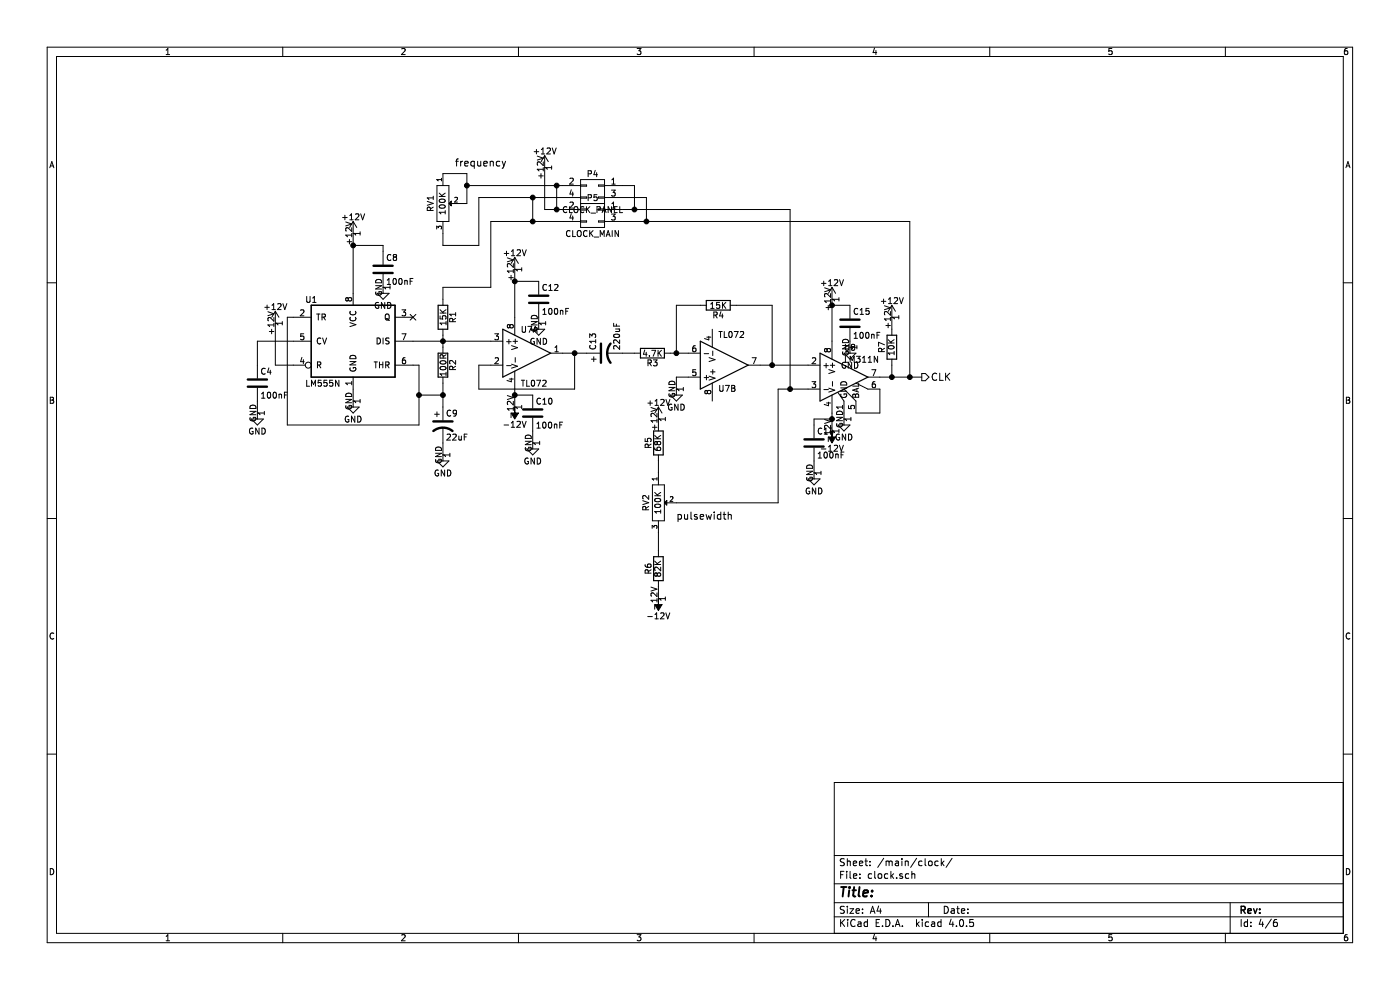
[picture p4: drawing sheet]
<svg xmlns="http://www.w3.org/2000/svg" width="297mm" height="210mm" viewBox="0 0 297 210" stroke-linecap="round" stroke-linejoin="round" font-family="sans-serif">
<g fill="none" stroke="#000" stroke-width=".21">
<path d="M10 10h276.9v190h-276.9zM12 12h273v186h-273zM35.2 11.6h.8M35.2 10.6l.4-.3v1.3M60 10v2M85.2 10.4l.5-.1 .3 .3-.8 1h.8M110 10v2M135.2 10.3h.8l-.5 .5h.3l.2 .2-.1 .5-.2 .1-.5-.1M160 10v2M185.5 10.2l-.3 .9h.8M185.8 10.7v.9M210 10v2"/>
<path d="M235.9 10.3h-.6l-.1 .6 .6-.1 .2 .5-.3 .3-.5-.1M260 10v2M285.8 10.3h-.4l-.2 .3v.7l.2 .3 .5-.1v-.5l-.1-.2h-.4l-.2 .2M10.6 35.6l.4-1.3 .4 1.3M10.7 35.2h.6M92.7 39.4h2.5v7.6h-2.5zM93.7 37.8v.6M93.7 38.1h-1.1l.3 .3M94 39.4v-2.6h5v6.4h-3.3M96.7 34.2h.5M97.2 33.7l-.3 .2v1.3M97.7 34.2v1"/>
<path d="M98.2 34.2l-.5 .3M98.6 34.7l.7-.1-.1-.3-.4-.1-.2 .2 .1 .7h.5M99 39.4h24.2M100.6 34.3l-.4-.1-.3 .3 .1 .6h.6M100.6 34.2v1.5M101.3 34.2l.1 .9 .4 .1 .2-.1M102 34.2v1M102.6 34.7l.8-.1-.1-.3-.4-.1-.3 .2 .1 .7h.6M104 34.4l.1-.1a.36 .36 0 0 1 .6 .1v.8M104 34.2v1M106 34.3l-.4-.1-.3 .3 .1 .6h.6M106.5 34.2l.4 1"/>
<path d="M106.9 35.2l-.4 .5M107.2 34.2l-.3 1M113.3 32.2h1M113.8 31.7v1M114 33.1l1.2 .4-1.2 .5M114.3 37.3h.9M114.8 36.8v1M114.8 32.7h.8M114.8 31.7l.4-.3v1.3M115.2 34.3v.8l-.9-.8-.3 .3 .1 .4M115.2 35.6v.7M115.2 35.9h-1.2l.3 .4"/>
<path d="M115.6 35.6h.1M115.6 33l-.8 1.3M115.6 33v11.4h7.6M115.6 33l.7 1.3M116.1 31.5l.4-.1 .3 .3-.8 1h.8M117 35.2v.7M117 35.6h-1.2l.3 .3M117.2 31.4l.4 1.3 .4-1.3M118.1 39.4v5M120.9 37.9l.5-.1 .2 .3-.8 1h.8M123.2 38.1h5v10.2h-5zM123.2 39.2h1.2v.3h-1.2"/>
<path d="M124.8 36.9l.6-.1v-.5l-.6-.1v1.3M126.3 36.1l-.3 1h.8M126.6 36.6v.9M128.2 39.4h6.4v5M128.2 39.2h-1.2v.3h1.2M129.8 38.1l.4-.3v1.3M129.8 39.1h.7M285.5 35.6l.5-1.3 .4 1.3M285.7 35.2h.6M10 60h2M72.7 46.1h.9M73.2 45.7v.9"/>
<path d="M73.3 47.1l1.3 .4-1.3 .4M73.6 51.3h1M74.1 50.8v1M74.2 46.6h.7M74.2 45.7l.4-.3v1.2M74.6 48.3v.8l-.9-.8-.4 .2 .1 .5M74.6 49.5v.7M74.6 49.9h-1.3l.4 .3M74.9 49.5h.1M74.9 47v17.8M74.9 52.1h6.4v4M74.9 47l-.7 1.3"/>
<path d="M74.9 47l.8 1.3M75.4 45.5l.5-.1 .2 .3-.8 .9h.8M76.4 49.2v.7M76.4 49.5h-1.3l.4 .4M76.5 45.4l.4 1.2 .5-1.2M79.7 59.5a.69 .69 0 0 1 .8-.2 .69 .69 0 0 1 .5 .7h-1.3zM81.3 58.2v4M82.2 59.4l.3-.3v1.2M82.9 54.1a.56 .56 0 0 0-.8 .5 .56 .56 0 0 0 .8 .5M83.5 59.2l.2-.1a.67 .67 0 0 1 .4 .6 .67 .67 0 0 1-.4 .6l-.3-.4zM83.7 54.5l-.3-.2 .3-.3 .4 .1v.2l-.2 .2M83.7 54.5l-.3 .3 .1 .3 .2 .2h.2l.2-.3v-.3l-.2-.2"/>
<path d="M83.7 54.5h.2M84.7 59.2l.2-.1a.67 .67 0 0 1 .4 .6 .67 .67 0 0 1-.4 .6l-.3-.4zM85.9 59.5v.8M85.9 59.6l.1-.1 .3 .1 .1 .7M87 59.7h.4M87.6 59.1h-.6v1.2M90.6 42.7l1.3 .4-1.3 .5M91.3 44.6l-.1-.6h-.5l-.1 .6h1.3M91.9 43.9l-.6 .4M91.9 41.6v.7M91.9 42h-1.3l.4 .3M92.6 48.6v-.6l.4 .3 .1-.3h.5v.6"/>
<path d="M93.2 41.7h1.2M93.2 41l.7 .7M93.2 42.4a.76 .76 0 0 1 1.2 .3 .74 .74 0 0 1-1.2-.2zM93.2 43.6a.76 .76 0 0 1 1.2 .3 .74 .74 0 0 1-1.2-.1zM94.4 44.7v.7M94.4 45h-1.2l.3 .4M94.4 41l-.7 .5M96.5 42l.4-.1 .1 .3-.6 .7h.6M107 53.8h.9M107.5 53.3v.9M107.6 54.7l1.3 .4-1.3 .4M107.9 58.9h1"/>
<path d="M108.4 58.4v1M108.5 53.3l.3-.3v1.2M108.5 54.2h.7M108.9 55.9v.8l-.9-.8-.4 .3 .1 .4M108.9 57.1v.8M108.9 57.5h-1.3l.4 .4M109.2 57.1h.1M109.2 54.6v16.5M109.2 59.7h5.1v2.8M109.2 54.6l-.8 1.3M109.2 54.6l.8 1.3M109.7 53.1l.5-.1 .2 .3-.8 .9h.8"/>
<path d="M110.7 57.1h-1.3l.4 .4M110.7 56.8v.7M110.8 53l.4 1.2 .4-1.2M113 41.9v5.1M120.2 43.9a.56 .56 0 0 0-.7 .6 .56 .56 0 0 0 .7 .5M120.8 43.8v1.3h.6M120.9 43l.5-.1 .2 .3-.8 .9h.8M120.9 49a.56 .56 0 0 0-.7 .5 .56 .56 0 0 0 .7 .6M121.2 45.3l-.3 .9h.8M121.2 40.3l-.3 .9h.8M121.5 40.7v.9M121.5 45.8v.9"/>
<path d="M121.5 48.9v1.3h.6M121.8 44l.3-.2 .3 .1 .2 .8a.42 .42 0 0 1-.2 .4 .42 .42 0 0 1-.4-.1l-.2-.3zM122.5 49.1l.2-.2 .4 .1 .2 .8a.42 .42 0 0 1-.2 .3 .42 .42 0 0 1-.5 0l-.1-.3zM123.2 41.9h-21.6v10.2h-7.6v-5.1M123.2 47h-19.1v14h-10.1v3.8M123.2 43.2h5M123.2 41.8h1.2v.2h-1.2M123.2 46.9h1.2v.2h-1.2M123.2 44.3h1.2M123.9 43.9a.56 .56 0 0 0-.8 .6 .56 .56 0 0 0 .8 .5M124.4 43.8v1.3M124.5 49a.56 .56 0 0 0-.7 .5 .56 .56 0 0 0 .7 .6"/>
<path d="M124.6 44.4l.5 .7M124.8 42l.6-.1v-.5l-.6-.1v1.3M125.1 48.9v1.3M125.1 43.8l-.7 .8h-1.2M125.3 49.4l.5 .8M125.4 45.2h.9M125.8 48.9l-.7 .7M126.1 50.3h.9M126.6 41.3h-.6v.6h.6v.5l-.1 .2-.5-.2M126.6 44.5l.7-.1v-.5l-.7-.1v1.3M127.3 50.2v-1.3l.5 .9 .4-.9v1.3M127.7 45.1l.4-1.3 .5 1.3"/>
<path d="M127.9 44.7h.6M128.2 47h64.8v33M128.2 41.8h-1.2v.2h1.2M128.2 46.9h-1.2v.2h1.2M128.2 44.3h-1.2v.3h1.2M128.2 44.4h39.4v38.1M128.2 41.9h8.9v5.1M128.6 50.2l.4-1.3 .4 1.3M128.7 49.8h.6M129.7 45.4h.8l-.4 .5 .4 .1v.6l-.2 .1-.6-.1M129.7 40.3h.8l-.4 .5 .4 .1v.6l-.2 .1-.6-.1M129.7 43.8v1.3l-.7-1.3v1.3"/>
<path d="M129.8 44.1h.7M129.8 43.2l.4-.3v1.2M129.9 48.9v1.3M130.9 43.8h-.6v1.3h.6M131.2 48.9v1.3l-.7-1.3v1.3M131.5 43.8v1.3h.6M174.7 59.6v1M175.8 59.7l.3-.4v1.3M177 59.4l.5-.1 .2 .4-.8 .9h.8M178.1 59.3l.4 1.3 .4-1.3M285 60h1.9M56.2 65.2h.9"/>
<path d="M56.3 78.2a.56 .56 0 0 0-.8 .5 .56 .56 0 0 0 .8 .6M56.7 64.7v1M56.8 66.1l1.3 .5-1.3 .4M57 78l-.2 1h.7M57.1 70.3h1M57.3 78.5v.9M57.6 69.8v1M57.7 65.7h.7M57.7 64.8l.4-.4v1.3M58.1 68.9h-1.3l.4 .4M58.1 67.3v.8l-.9-.8-.4 .3 .1 .5M58.1 68.6v.7"/>
<path d="M58.4 68.6h.1M58.4 66v11.5h6.4M58.4 66l-.8 1.3M58.4 66l.8 1.3M58.9 64.5l.5-.1 .2 .4-.8 .9h.8M59.9 68.2v.7M59.9 68.6h-1.3l.4 .3M60 64.4l.4 1.3 .4-1.3M63.8 65.8l.5-.1 .2 .4-.8 .9h.8M64 75.8l-.2 .9h.7M64.4 76.3v.9M64.4 70.8h-.6v.6h.6v.5l-.1 .2-.5-.2"/>
<path d="M65.1 62.9v1l.2 .3h.2l.3-.3v-1M66 67.3h-5v22.9h27.9v-12.7h-5.1M66 72.4h-11.4v7.9M66.3 63.2l.4-.3v1.3M66.3 64.2h.7M67.2 66.6h.7M67.3 77.4h.7v-.5l-.7-.1v1.2M67.5 66.6v1.3M67.7 77.4l.4 .6M68.1 71.8a.56 .56 0 0 0-.8 .5 .56 .56 0 0 0 .8 .5M68.3 67.3l.6-.1 .1-.5-.7-.1v1.3M68.4 71.7l.4 1.3 .5-1.3"/>
<path d="M68.6 67.3l.4 .6M73.9 63.4l.2-.3 .4 .1 .1 .2v.2l-.2 .2h-.4l-.1-.2M73.9 63.4l-.3-.3-.3 .3 .1 .4h.2l.3-.2M73.9 63.4v.2M74.2 76.7h1.3l-1.3 .7h1.3M74.2 68.4l1.3 .5-1.3 .4M74.3 78a.59 .59 0 0 0 .6 .7 .59 .59 0 0 0 .5-.7h-.5v.2M74.3 75.6a.69 .69 0 0 1 .8-.2 .69 .69 0 0 1 .4 .7h-1.3zM74.3 66a.56 .56 0 0 0 .6 .8 .56 .56 0 0 0 .5-.8M74.3 67.3a.56 .56 0 0 0 .6 .8 .56 .56 0 0 0 .5-.8M74.9 80v6.3M79.4 76.8h.7"/>
<path d="M79.7 60.6h1.3l-1.3 .7h1.3M79.7 76.8v1.2M79.7 61.9a.59 .59 0 0 0 .6 .7 .59 .59 0 0 0 .6-.7h-.5v.2M80 71.7a.64 .64 0 0 1 .7 .6 .64 .64 0 0 1-.7 .7zM80 62.2h2.5l-1.2 1.3zM80.3 64.2a.59 .59 0 0 0-.7 .6 .59 .59 0 0 0 .7 .5l.1-.4h-.3M80.5 76.8v1.2M80.5 77.4h.7M81.2 76.8v1.2M81.3 61h.1M81.3 71.7v1.3M81.6 64.2v1.2l-.7-1.2v1.2"/>
<path d="M81.8 66.8l.2-.2 .4 .1 .2 .8a.42 .42 0 0 1-.3 .3 .42 .42 0 0 1-.4 0l-.2-.3zM81.8 77.4h.6l.1-.5-.7-.1v1.2M82 67.6l.4 .2M82.1 77.4l.4 .6M82.2 60.3h.7M82.2 64.2a.64 .64 0 0 1 .8 .6 .64 .64 0 0 1-.8 .6zM82.4 67.8l.2 .2M82.5 71.7h-.6v.5a.54 .54 0 0 1 .6 .6l-.2 .2-.5-.1M82.7 60.6v.7M82.7 61h-1.2l.3 .3M83.8 67.3h3.8M83.8 72.4h22.9"/>
<path d="M85.3 65.7h.8l-.5 .5 .4 .1v.6l-.2 .1-.5-.1M85.3 70.8h.8l-.5 1.3M85.9 75.9h-.3l-.2 .3v.7l.2 .3 .4-.2-.1-.6h-.3l-.2 .2M87 66.7l1.2 1.2M88.2 66.7l-1.2 1.2M93.4 67v.6l.5 .1v-.7h.6l.1 .2-.1 .5M93.4 66.4h1.2M93.4 65.7l.7 .7M93.4 76.7a.76 .76 0 0 1 1.2 .2 .74 .74 0 0 1-1.2-.1zM93.4 77.9a.76 .76 0 0 1 1.2 .3 .74 .74 0 0 1-1.2-.2zM94 69.8v5.1M94 80v9.1"/>
<path d="M94 76l-.1-.7h-.4l-.1 .7h1.2M94.6 79.3h-1.2l.3 .4M94.6 68.2v.7M94.6 79v.7M94.6 75.2l-.6 .5M94.6 68.5h-1.2l.3 .4M94.6 65.7l-.7 .5M96 78.4v-.6l-.5-.1-.1 .7h1.3M96 68.2v-.6h-.5l-.1 .6h1.3M96.7 77.7l-.7 .4M96.7 76.5v.8l-1-.8-.3 .2 .1 .5M96.7 66.3v.7"/>
<path d="M96.7 67.5l-.7 .4M96.7 66.7h-1.3l.3 .3M105 70.8h.7l-.4 .5 .4 .1v.5l-.2 .2-.5-.2M105 76l.5-.1 .2 .3-.7 1h.7M107.5 77.6h.9M107.5 72.5h.9M108 72v1M108.2 69.1l-.3-.3-.3 .3 .1 .4 .2 .1 .3-.3M108.2 69.1l.2-.3 .4 .1 .1 .2v.2l-.3 .3-.3-.1-.1-.2M108.2 69.1v.2M108.5 77.3l1.3 .4-1.3 .4M108.5 73.3l1.3 .4-1.3 .5"/>
<path d="M108.8 72.4h1M109.2 78.7v7.6M109.3 71.9v1M109.3 75.9v.9M110.8 69.2v1l.2 .3h.3l.2-.3v-1M112 69.2h.8l-.5 1.3M112.7 68.2h1.3l-1.3 .7h1.3M112.8 67.1a.69 .69 0 0 1 .7-.2 .69 .69 0 0 1 .5 .7h-1.3zM112.8 69.5a.59 .59 0 0 0 .5 .8 .59 .59 0 0 0 .6-.8h-.5v.2M113 69.8h2.6l-1.3 1.3zM113.1 70.5l.4-1.3 .5 1.3M113.3 70.1h.5"/>
<path d="M113.3 71.8a.59 .59 0 0 0-.7 .6 .59 .59 0 0 0 .7 .6l.1-.5h-.3M114.3 68.6h.1M114.3 64.5v5.3M114.6 71.8v1.2l-.7-1.2v1.2M115.2 66.7h.7M115.2 65.8l.3-.4v1.3M115.2 71.8a.64 .64 0 0 1 .8 .6 .64 .64 0 0 1-.8 .6zM115.8 68.6h-1.3l.3 .3M115.8 68.2v.7M115.9 60.4a.56 .56 0 0 0-.7 .6 .56 .56 0 0 0 .7 .5M116.4 60.7l.4-.4v1.3M116.4 61.6h.8"/>
<path d="M116.5 65.5l.2-.1a.67 .67 0 0 1 .4 .7 .67 .67 0 0 1-.4 .6l-.3-.5zM116.8 74.9h10.4M117.7 60.4l.4-.1 .3 .4-.8 .9h.8M117.7 65.5l.2-.1a.67 .67 0 0 1 .4 .7 .67 .67 0 0 1-.4 .6l-.3-.5zM117.7 74.6h.7M117.7 73.7l.4-.4v1.3M118.9 66l.2-.2 .3 .1v.8M118.9 65.8v.9M120 66h.5M120.6 65.4h-.6v1.3M121.9 74.9v7.6h-20.3v-5h5.1M125.1 71.6v-.8l.5 .5 .1-.4h.5l.2 .2-.2 .5"/>
<path d="M125.2 73.3a.56 .56 0 0 0 .5 .7 .56 .56 0 0 0 .5-.7M125.5 76.2h1M126 75.7v1M126.4 72.4h-1.3l.4 .4M126.4 72v.8M128.8 74.9h7.1M130.2 68.6v.6h1.2M130.2 71.1a.76 .76 0 0 1 1.2 .2 .74 .74 0 0 1-1.2-.1zM130.6 69.8h.8M130.8 68.7v.5M131.3 69.8l.1 .2v.3h-.8M131.4 72.1v.8l-.9-.8-.3 .2 .1 .5"/>
<path d="M131.4 73.3v.8l-.9-.8-.3 .2 .1 .5M136.8 74.2l-.3 .9h.8M137.1 74.7v.9M137.5 77l.6-.1v-.5l-.6-.1v1.3M137.8 77l.4 .6M137.8 75.5v.1M138.3 74.3h.8l-.5 1.3M138.6 76.3h.8l-.4 .5 .3 .1v.6l-.1 .1-.6-.1M139.6 74.3v1.3M139.8 74.8l.5 .8M140.3 74.3l-.7 .7M140.9 74.9h7.7"/>
<path d="M147.5 73.3l-.3 .1-.2 .2-.1 .8 .3 .2 .4-.1-.1-.6-.3-.1-.3 .3M147.6 78.4h-.6l-.1 .6h.7v.6l-.2 .1-.5-.1M148.6 80h-5.1v3.8M149.4 75h.9M149.8 64.8h-6.3v10.1M149.9 79.6v1M149.9 71.5h.9M150.4 71.3v.8l-.9-.3M150.4 75.9l1.3 .4-1.3 .4M150.4 79.8l1.3 .4-1.3 .4M150.7 78.9h1M150.8 65.4h.7"/>
<path d="M150.8 64.5l.3-.3v1.2M151.1 69.8v3.8M151.2 74.5v.9M151.2 78.4v1M151.4 66.8h.6l.1-.5-.7-.1v1.3M151.7 66.8l.4 .7M152.5 70.3h.7M152.7 64.2h-.7v.5h.7v.6l-.2 .1-.5-.1M152.9 70.3v1.3M152.9 66.1l-.2 .9h.7M153.2 66.6v.9M153.3 64.2v1.2"/>
<path d="M153.4 64.7l.6 .7M153.6 70.3v1.3h.7M154 64.2l-.7 .7M154.7 70.4l.2-.1a.67 .67 0 0 1 .4 .7 .67 .67 0 0 1-.4 .6l-.3-.5zM154.9 64.8h8.9v12.7M155.8 70.3h.8l-.5 1.3M157 70.4l.5-.1 .3 .4-.8 .9h.8M158.7 77.5h15.3M159.6 75.9h.8l-.5 1.3M172.3 76l.5-.1 .2 .3-.7 1h.7M174.3 60.1h.9M174.8 77.6h.9"/>
<path d="M174.9 61.1l1.3 .4-1.3 .4M175.2 65.2h1M175.3 77.1v.9M175.5 74.2l-.3-.3-.3 .3 .1 .4h.2l.3-.2M175.5 74.2l.2-.3 .4 .1 .1 .2v.2l-.3 .2h-.3l-.1-.2M175.5 74.2v.2M175.7 64.8v.9M175.8 60.6h.7M175.8 78.4l1.3 .4-1.3 .4M176.1 77.5h1M176.2 63.8h-1.3l.4 .4M176.2 62.3v.8l-.9-.8-.4 .2 .1 .5"/>
<path d="M176.2 63.5v.7M176.5 63.5h.1M176.5 64.8h3.8v2.8M176.5 61v15.2M176.5 61l-.8 1.2M176.5 61l.8 1.2M176.6 77v1M178 63.1v.7M178 63.5h-1.3l.4 .3M178.7 73.3h1.3l-1.3 .7h1.3M178.8 72.2a.69 .69 0 0 1 .8-.2 .69 .69 0 0 1 .4 .7h-1.3zM178.8 74.6a.59 .59 0 0 0 .6 .7 .59 .59 0 0 0 .5-.7h-.5v.2"/>
<path d="M179 74.9h2.6l-1.3 1.3zM179.3 76.9a.59 .59 0 0 0-.7 .6 .59 .59 0 0 0 .7 .5l.1-.4h-.2M179.3 75.6v1.2h.7M179.3 73v1.1l.3 .2h.2l.3-.2v-1.1M180 76.8l.7 1.3v-1.3M180 76.8v1.3M180.3 73.6h.1M180.3 69.6v5.3M180.4 76.8v-1.2l.4 .9 .4-.9v1.2M180.8 73.6l-.2-.3 .2-.3 .5 .1v.2l-.2 .3M180.8 73.6l-.2 .2 .1 .4 .1 .1h.3l.2-.2v-.4l-.2-.1M180.8 73.6h.3"/>
<path d="M181.2 71.8h.7M181.2 70.9l.4-.4v1.3M181.3 76.8a.64 .64 0 0 1 .7 .7 .64 .64 0 0 1-.7 .6zM181.7 75.6h.8l-.5 .5 .4 .1v.5l-.2 .1-.5-.1M181.8 73.3v.7M181.8 73.6h-1.3l.4 .4M182 65.5a.56 .56 0 0 0-.8 .5 .56 .56 0 0 0 .8 .6M182.5 66.7h.7M182.5 65.8l.3-.4v1.3M182.5 70.6l.2-.1a.67 .67 0 0 1 .4 .6 .67 .67 0 0 1-.4 .7l-.3-.5zM183 76.8h.7M183 75.9l.3-.3v1.2"/>
<path d="M183.7 70.6l.2-.1a.67 .67 0 0 1 .5 .6 .67 .67 0 0 1-.5 .7l-.3-.5zM184.1 80h11.4M184.2 76.8h.7M184.2 75.9l.4-.3v1.2M184.3 65.4h-.6v.6h.6v.6l-.1 .1-.5-.1M184.9 71l.2-.1 .3 .1v.8M184.9 70.9v.9M185 78.4h.8l-.5 1.3M186.1 71.1h.4M186.2 75.6v1.2l-.7-1.2v1.2M186.7 70.5h-.6v1.3M187 63.9h.9"/>
<path d="M187 74.6v-.6l-.5-.1-.1 .7h1.3M187.4 63.4v1M187.6 64.9l1.3 .4-1.3 .4M187.7 73.9l-.7 .4M187.7 73.1l-1.3-.5v.8M187.9 69.1h1M188.4 68.6v.9M188.4 72.8h1.3M188.4 72l.7 .8M188.5 73.5a.76 .76 0 0 1 1.2 .2 .74 .74 0 0 1-1.3-.1zM188.5 64.4h.7M188.5 63.5l.3-.4v1.3"/>
<path d="M188.9 66.1v.8l-.9-.8-.4 .2 .1 .5M188.9 67.3v.7M188.9 67.7h-1.3l.4 .3M189.2 67.3h.1M189.2 64.8v6.3M189.2 76.2v3.8M189.2 64.8l-.8 1.2M189.2 64.8l.8 1.2M189.7 74.5v.7M189.7 74.9h-1.3l.4 .3M189.7 72l-.8 .6M189.7 63.2l.5-.1 .2 .4-.8 .9h.8"/>
<path d="M190.7 67.3h-1.3l.4 .4M190.7 66.9v.8M190.8 63.1l.4 1.3 .4-1.3M195.5 79.2h.8l.8 .8-.8 .8h-.8zM198.7 79.3a.72 .72 0 0 0-1 .5 .72 .72 0 0 0 .7 .9l.3-.2M199.4 79.2v1.5h.7M200.6 79.2v1.5M200.8 79.8l.7 .9M201.5 79.2l-.9 .8M10.7 84.3h.4l.3 .2-.3 .4 .3 .2-.2 .5h-.5zM10.7 84.9h.4M53 87.3h1.3l-1.3 .7h1.3"/>
<path d="M53.1 88.6a.59 .59 0 0 0 .5 .7 .59 .59 0 0 0 .6-.7l-.5-.1v.3M53.1 86.2a.69 .69 0 0 1 .8-.2 .69 .69 0 0 1 .4 .7h-1.3zM53.3 88.9h2.6l-1.3 1.3zM53.6 90.9a.59 .59 0 0 0-.7 .5 .59 .59 0 0 0 .7 .6l.1-.5h-.2M54.6 87.6h.1M54.6 82.3v6.6M55 90.8v1.3l-.8-1.3v1.3M55.5 84.5h.7M55.5 83.6l.3-.4v1.3M55.6 90.8a.64 .64 0 0 1 .7 .7 .64 .64 0 0 1-.7 .6zM56.1 87.3v.7M56.1 87.6h-1.3l.4 .4"/>
<path d="M56.8 83.3l.2-.1a.67 .67 0 0 1 .4 .6 .67 .67 0 0 1-.4 .7l-.3-.5zM58 83.3l.2-.1a.67 .67 0 0 1 .5 .6 .67 .67 0 0 1-.5 .7l-.3-.5zM59.2 83.6v.9M59.2 83.7l.2-.1 .3 .1v.8M60.3 83.8h.5M61 83.2h-.7v1.3M65.1 80.7v1.2h.6M66.1 81.9v-1.2l.4 .8 .4-.8v1.2M68.1 80.7h-.6v.5h.6v.6l-.1 .1-.5-.1M69.4 80.7h-.7v.5h.7v.6l-.2 .1-.5-.1M70.6 80.7h-.6l-.1 .5h.7v.6l-.2 .1-.5-.1M71.9 80.7v1.2l-.7-1.2v1.2"/>
<path d="M73.3 84.7h1.3l-1.3 .7h1.3M73.4 83.6a.69 .69 0 0 1 .8-.2 .69 .69 0 0 1 .4 .7h-1.3zM73.4 86a.59 .59 0 0 0 .6 .8 .59 .59 0 0 0 .5-.8h-.4v.2M73.6 86.3h2.6l-1.3 1.3zM74 88.3a.59 .59 0 0 0-.8 .6 .59 .59 0 0 0 .8 .6v-.5h-.2M74.6 80.9v.7M74.6 81.3h-1.3l.4 .3M74.9 85.1h.1M75.3 88.3v1.2l-.7-1.2v1.2M75.9 88.3a.64 .64 0 0 1 .7 .6 .64 .64 0 0 1-.7 .6zM76.4 84.7v.7M76.4 85.1h-1.3l.4 .3"/>
<path d="M88.9 83.8h5.1M92.2 87.9h1M92.4 96.1h1.3l-1.3 .8h1.3M92.4 95.1a.69 .69 0 0 1 .8-.2 .69 .69 0 0 1 .5 .6h-1.3zM92.4 97.5a.59 .59 0 0 0 .6 .7 .59 .59 0 0 0 .6-.7l-.5-.1v.2M92.7 87.4v1M92.7 97.8h2.5l-1.2 1.2zM93 99.8a.59 .59 0 0 0-.7 .5 .59 .59 0 0 0 .7 .6l.1-.5h-.3M94 96.5h.1M94 90.7v7.1M94.3 99.7v1.3l-.7-1.3v1.3M94.9 92.2l.4-.1 .3 .3-.8 1h.8"/>
<path d="M94.9 99.7a.64 .64 0 0 1 .7 .6 .64 .64 0 0 1-.7 .7zM95.4 96.1v.8M95.4 96.5h-1.2l.3 .4M95.6 87.1a.56 .56 0 0 0-.8 .5 .56 .56 0 0 0 .8 .5M96.1 92.2l.5-.1 .2 .3-.8 1h.8M96.8 87.5l-.2 .3-.4-.1v-.6l.4-.1 .2 .2v.8l-.3 .3h-.3M97.3 92.5l.1 .8 .3 .1 .2-.2M97.9 92.5v.9M98.5 92.7h.4M99.1 92.1h-.6v1.3M106.9 90.2h1M107.6 83.9l1.3 .4-1.3 .4"/>
<path d="M108 80.4h.9M108.4 87.6v1M108.5 80.2v.8l-.9-.3M108.5 89.7l.3-.3v1.2M108.5 90.6h.7M108.9 85.1v.8l-.9-.8-.4 .3 .1 .4M108.9 86.3v.8M108.9 86.7h-1.3l.4 .4M109.2 86.3h.1M109.2 83.8h3.8v2.8M109.7 89.5l.5-.1 .2 .3-.8 .9h.8M110.6 80.7h.7"/>
<path d="M110.7 86.3h-1.3l.4 .4M110.7 86v.7M110.8 89.4l.4 1.2 .4-1.2M111 80.7v1.2M111.4 93.6h1.3l-1.3 .7h1.3M111.5 92.5a.69 .69 0 0 1 .8-.2 .69 .69 0 0 1 .4 .7h-1.3zM111.5 94.9a.59 .59 0 0 0 .6 .7 .59 .59 0 0 0 .5-.7h-.5v.2M111.7 80.7v1.2h.7M111.7 95.2h2.6l-1.3 1.3zM112 97.2a.59 .59 0 0 0-.7 .6 .59 .59 0 0 0 .7 .6l.1-.5h-.2M112.8 80.8l.2-.1a.67 .67 0 0 1 .4 .6 .67 .67 0 0 1-.4 .6l-.3-.5zM113 94h.1"/>
<path d="M113 88.6v6.6M113.4 97.2v1.2l-.7-1.2v1.2M113.8 80.7h.9l-.5 1.2M113.9 90.8h.7M113.9 89.9l.4-.4v1.3M114 97.2a.64 .64 0 0 1 .7 .6 .64 .64 0 0 1-.7 .6zM114.5 94h-1.3l.4 .3M114.5 93.6v.7M114.7 84.6a.56 .56 0 0 0-.8 .5 .56 .56 0 0 0 .8 .5M115.1 80.8l.5-.1 .3 .3-.8 .9h.8M115.2 84.8l.3-.3v1.2M115.2 85.7h.7"/>
<path d="M115.2 89.6l.2-.1a.67 .67 0 0 1 .4 .7 .67 .67 0 0 1-.4 .6l-.3-.5zM116.4 89.6l.2-.1a.67 .67 0 0 1 .5 .7 .67 .67 0 0 1-.5 .6l-.3-.5zM116.5 84.6l.2-.1a.67 .67 0 0 1 .4 .6 .67 .67 0 0 1-.4 .6l-.3-.4zM117.6 90v.8M117.7 90l-.1 .1M117.7 90h.4v.8M118.8 90.1h.4M119.4 89.5h-.6v1.3M136.9 93v.6l.5 .1v-.7h.6l.1 .2-.1 .5M137.4 85.5h1M137.5 94.9l-.1-.6-.4-.1-.1 .7h1.2M137.9 85v1"/>
<path d="M138.1 86.4l1.3 .5-1.3 .4M138.1 94.2l-.6 .4M138.4 90.6h1M138.9 95v.3l.3 .2 .7 .1 .3-.3-.2-.4-.6 .1v.3l.2 .3M138.9 90.2v.9M138.9 93.1h1.3M138.9 92.4l.7 .7M139 86h.7M139 85.1l.3-.4v1.3M139.4 87.7v.8l-.9-.8-.4 .2 .1 .5M139.4 88.9v.7M139.4 89.2h-1.3l.4 .4"/>
<path d="M139.4 93.9l.3-.3 .3 .1 .2 .2v.2l-.3 .2h-.3l-.2-.2M139.4 93.9l-.2-.3-.3 .3 .1 .4h.2l.2-.2M139.4 93.9v.2M139.7 88.9h.1M139.7 86.3v5.1M139.7 96.5v6.4M139.7 86.3l-.8 1.3M139.7 86.3l.7 1.3M140.2 92.4l-.8 .5M140.2 84.8l.5-.1 .2 .4-.8 .9h.8M141.2 88.9h-1.3l.3 .3M141.2 88.5v.7"/>
<path d="M141.3 84.7l.4 1.3 .4-1.3M141.9 82.2h1.3l-1.3 .7h1.3M142 83.5a.59 .59 0 0 0 .5 .7 .59 .59 0 0 0 .6-.7h-.5v.2M142.1 81a.67 .67 0 0 1 .7-.1 .67 .67 0 0 1 .4 .7h-1.3zM142.2 83.8h2.6l-1.3 1.3zM142.5 85.8a.59 .59 0 0 0-.7 .6 .59 .59 0 0 0 .7 .5l.1-.5h-.3M143.5 82.5h.1M143.8 85.7v1.3l-.7-1.3v1.3M144.5 85.7a.64 .64 0 0 1 .7 .7 .64 .64 0 0 1-.7 .6zM145 82.5h-1.3l.3 .4M145 82.2v.7M149.4 80.1h.9"/>
<path d="M150.1 83l-.3-.2-.3 .2 .1 .5h.2l.3-.2M150.1 83l.2-.2 .4 .1 .1 .1v.3l-.3 .2h-.3l-.1-.2M150.1 83v.3M151.1 81.3v3.8M152.7 81.7v1.1l.2 .2h.3l.2-.2v-1.1M153.9 81.7h.8l-.5 1.3M155.2 81.7h.5l.2 .3-.2 .3 .2 .2v.3l-.2 .2h-.5zM155.2 82.3h.5M171.1 100h1.3l-1.3 .7h1.3M171.2 98.9a.69 .69 0 0 1 .7-.2 .69 .69 0 0 1 .5 .6h-1.3zM172.3 81h.7l-.4 .4 .4 .1v.6l-.2 .1-.5-.1M172.7 95v6.6"/>
<path d="M173.6 97.2h.7M173.6 96.3l.3-.4v1.3M174 82.5h-8.9v24.2h-23.6M174.2 100v.7M174.2 95.2h1M174.3 90.9a.56 .56 0 0 0-.7 .5 .56 .56 0 0 0 .7 .6M174.8 82.6h.9M174.9 92.1h.7M174.9 91.2l.3-.4v1.3M174.9 96l.2-.1a.67 .67 0 0 1 .4 .6 .67 .67 0 0 1-.4 .7l-.3-.5zM174.9 89l1.3 .4-1.3 .4M175.3 85.5h.9"/>
<path d="M175.7 92.7v1M175.8 85.3v.8l-.9-.3M175.8 95.7h.7M175.8 94.8l.3-.4v1.3M175.8 82.3l1.3 .5-1.3 .4M176.1 96l.2-.1a.67 .67 0 0 1 .4 .6 .67 .67 0 0 1-.4 .7l-.3-.5zM176.2 90.2v.8l-.9-.8-.4 .2 .1 .5M176.2 91.4v.7M176.2 91.8h-1.3l.4 .3M176.3 90.7l-.2 1h.7M176.5 91.4h.1M176.5 88.9h-3.8v4"/>
<path d="M176.5 83.8v7.6M176.6 80.9v1M176.7 91.2v.9M177 94.5l.5-.1 .2 .4-.8 .9h.8M177.3 96.4l.2-.1 .3 .1v.8M177.3 96.3v.9M177.5 88.5h1.2l-1.2 .7h1.2M177.5 89.9a.59 .59 0 0 0 .6 .7 .59 .59 0 0 0 .6-.7l-.5-.1v.2M177.6 87.3a.67 .67 0 0 1 .8-.1 .67 .67 0 0 1 .3 .7h-1.2zM177.8 90.2h2.5l-1.3 1.2zM177.8 83.3l1.2 1.8v5.1M178 91.1v.7"/>
<path d="M178 91.4h-1.3l.4 .4M178.1 92.1a.59 .59 0 0 0-.7 .6 .59 .59 0 0 0 .7 .6v-.5h-.2M178.1 94.4l.4 1.3 .4-1.3M178.4 82.3h1.2l-1.2 .7h1.2M178.4 83.6a.59 .59 0 0 0 .6 .7 .59 .59 0 0 0 .5-.7h-.4v.2M178.4 81.2a.69 .69 0 0 1 .8-.2 .69 .69 0 0 1 .4 .7h-1.2zM178.4 96.5h.5M178.7 86.3h-1.2l.3 .4M178.7 86v.7M179 88.9h.1M179 95.9h-.6v1.3M179.4 92.1v1.3l-.7-1.3v1.3"/>
<path d="M180 86v.7h.6v-.7h.5l.2 .2-.2 .5M180 92.1a.64 .64 0 0 1 .7 .6 .64 .64 0 0 1-.7 .7zM180.5 88.9h-1.3l.4 .3M180.5 88.5v.7M181 83.7l.3-.1 .2 .2 .1-.2h.4l.2 .7h-1.3zM181.5 83.8v.5M181.6 81.3l2.5 1.2h2.6v5.1h-5.1v-2.5l-2.6-2.6M181.8 82.5v.5M182.2 81.3v.6h-1.3M182.2 82.3l-1.3 .5 1.3 .4M185.6 81h-.3l-.2 .3-.1 .7 .3 .2 .4-.1-.1-.6-.3-.1-.3 .3M285.6 84.3h.5l.2 .2-.2 .4 .3 .2-.3 .5h-.5z"/>
<path d="M285.6 84.9h.5M10 110h2M136.4 106.2l1.2 .4-1.2 .4M136.9 119.8v.3l.3 .2 .7 .1 .2-.3-.1-.4-.6 .1-.1 .3 .3 .3M137 108.1l-.1-.6h-.4l-.1 .6h1.2M137.6 107.4l-.6 .4M137.6 105.1v.8l-.9-.8-.3 .2 .1 .5M138.4 112.1v-.6l.3 .3 .1-.3h.5v.6M138.4 102.9h2.5v7.6h-2.5zM138.9 105.2h1.3M138.9 104.5l.7 .7M138.9 119.7h1.3"/>
<path d="M138.9 119l.7 .7M138.9 107.1a.76 .76 0 0 1 1.3 .3 .74 .74 0 0 1-1.3-.2zM138.9 105.9a.76 .76 0 0 1 1.3 .3 .74 .74 0 0 1-1.3-.2zM139.4 101.3v.6M139.4 101.6h-1l.3 .3M139.7 110.5v7.6M140.2 108.2v.7M140.2 108.5h-1.3l.3 .4M140.2 104.5l-.8 .5M140.2 119l-.8 .6M142.2 105.4l.4-.1 .2 .3-.7 .8h.7M143.8 109.1v1.5"/>
<path d="M143.8 109.2l.5-.1 .3 .3-.2 .7h-.6M145.2 109.1l.1 1h.3l.3-.1M145.9 109.1v1M146.6 108.6v1.3l.2 .2M147.9 109.2l-.4-.1-.2 .3 .1 .2 .5 .1v.4h-.6M148.5 109.6l.8-.1-.1-.3-.4-.1-.3 .3 .1 .7h.6M149.8 109.1l.3 1 .2-.7 .3 .7 .3-1M151.5 108.6v.2M151.5 109.1v1M152.9 109.2l-.4-.1-.3 .3 .1 .7h.6M152.9 108.6v1.5M153.4 109.1h.6"/>
<path d="M153.6 108.6v1.3l.4 .2M154.5 109.3l.1-.1a.36 .36 0 0 1 .5 .2v.7M154.5 108.6v1.5M171.2 101.3a.59 .59 0 0 0 .5 .7 .59 .59 0 0 0 .6-.7l-.5-.1v.3M171.4 101.6h2.6l-1.3 1.3zM171.7 103.6a.59 .59 0 0 0-.7 .5 .59 .59 0 0 0 .7 .6l.1-.5h-.3M172.7 100.3h.1M173 103.5v1.3l-.7-1.3v1.3M173.7 103.5a.64 .64 0 0 1 .7 .6 .64 .64 0 0 1-.7 .7zM174.2 100.3h-1.3l.4 .4M285 110h1.9M11.4 134.4a.58 .58 0 0 0-.8 .5 .58 .58 0 0 0 .8 .5"/>
<path d="M137.4 130.8h1M137.5 121.6l-.1-.6-.4-.1-.1 .7h1.2M138.1 124.5l1.3 .5-1.3 .4M138.1 120.9l-.6 .4M138.9 128.2v1M138.9 131.3h.8M138.9 130.4l.4-.4v1.3M139.4 125.8v.7l-.9-.7-.4 .2 .1 .5M139.4 127v.7M139.4 127.3h-1.3l.4 .4M139.4 121.7l-.2-.2-.3 .2 .1 .5h.2l.2-.2M139.4 121.7l.3-.2 .3 .1 .2 .1v.3l-.3 .2h-.3l-.2-.2"/>
<path d="M139.4 121.7v.3M139.7 127h.1M139.7 123.2v3.8M140.2 120.3v.8l-1-.8-.3 .2 .1 .5M140.2 130.1l.4-.1 .3 .4-.8 .9h.8M141.2 126.6v.7M141.2 127h-1.3l.3 .3M141.3 130l.4 1.3 .4-1.3M286.4 134.4a.58 .58 0 0 0-.8 .5 .58 .58 0 0 0 .8 .5M10 160h2M285 160h1.9M285 166h-108v32"/>
<path d="M10.7 184.2a.65 .65 0 0 1 .7 .7 .65 .65 0 0 1-.7 .6zM35.2 198.6l.4-.3v1.3M35.2 199.6h.8M60 198v2M85.2 198.4l.5-.1 .3 .3-.8 1h.8M110 198v2M135.2 198.3h.8l-.5 .4 .3 .1 .2 .2-.1 .4-.2 .2-.5-.2M160 198v2M177 194.5h108M177 191.5h108M177 187.5h108M177 181.5h108"/>
<path d="M178.3 185.5h.5M178.3 195v1.5M178.5 195.7l.7 .8M179 184.8h-.7v1.5M179.1 192.3l-.6-.1-.2 .3v.3l.7 .4v.4l-.2 .1h-.5M179.1 182.2l-.6-.1-.2 .3v.3l.7 .4v.4l-.2 .1h-.5M179.2 195l-.9 .9M179.6 184.8v.2M179.6 185.3v1M179.8 182.8l.2-.2 .3 .1 .1 .9M179.8 182.1v1.5M179.8 192.2v.2"/>
<path d="M179.8 192.8v.9M179.8 195v.2M179.8 195.5v1M180.3 192.8h.8l-.8 .9h.8M180.3 184.8v1.3l.2 .2M181 183.2l.7-.2v-.3l-.4-.1-.3 .3 .1 .7h.6M181 185.8l.8-.1-.1-.3-.4-.1-.3 .2 .1 .8h.6M181.4 195.2a.71 .71 0 0 0-1 .5 .71 .71 0 0 0 .7 .8l.3-.1M181.6 193.3l.7-.2v-.3h-.5l-.2 .2 .1 .7h.6M182 195.6h.6l.1 .9M182.3 183.2l.7-.2v-.3l-.5-.1-.2 .3 .1 .7h.6M182.4 186.2v.1"/>
<path d="M182.4 185.4v.1M182.7 195.9l-.7 .3 .2 .3h.5M183 193.6v.1M183 192.8v.2M183.5 182.6h.5M183.7 182.1v1.3l.3 .2M184 195.6l-.4-.1-.3 .3 .1 .6 .2 .1h.4M184 195v1.5M184.6 182.7v.2M184.6 183.5v.1M184.6 193.7l.5-1.5 .5 1.5M184.8 193.3h.7"/>
<path d="M184.9 185.4l-.4-.1-.3 .3 .1 .6 .2 .1h.4M185.5 198.2l-.3 .9h.8M185.6 184.8v1.3l.2 .2M185.8 198.7v.9M185.9 195.8h.5M186.4 185.5l.2-.2 .4 .2 .1 .6-.2 .2h-.3l-.2-.1zM186.4 192.2l-.3 1.1h.9M186.6 195h-.7v1.5h.7M186.8 192.8v.9M187.2 196.4v.1M187.5 182.1l-1.3 1.9M187.9 195a.76 .76 0 0 1 .9 .8 .76 .76 0 0 1-.9 .7z"/>
<path d="M188 182.8l.4-.2 .2 .3M188 182.6v1M188.3 185.4l-.4-.1-.3 .3 .1 .6 .2 .1h.4M188.6 182.9l.2-.3 .4 .1 .1 .9M188.6 182.9v.7M189 184.8v1.5M189.1 185.8l.5 .5M189.4 196.4v.1M189.6 185.3l-.6 .6M189.9 196.5l.5-1.5 .5 1.5M190 182.7h.6v.9M190.1 196.1h.7"/>
<path d="M190.2 186.2v.1M190.6 183l-.7 .3 .2 .3h.5M191.3 182.1v.2M191.3 182.6v1M191.4 185.4l-.3-.1-.2 .2v.3l.5 .1v.4h-.5M191.4 196.4v.1M192 182.8l.2-.2 .4 .1 .1 .9M192 182.6v1M192.8 185.4l-.5-.1-.2 .3v.6l.2 .1h.5M193.4 185.5l.2-.2 .4 .1 .1 .9M193.4 184.8v1.5M194.4 195v1.5"/>
<path d="M194.5 182.1l-1.3 1.9M194.6 196l.4 .5M195 195.5l-.6 .6M195.6 182.7l-.4-.1-.3 .3 .1 .6 .2 .1h.4M195.7 195v.2M195.7 195.5v1M196.3 182.1v1.3l.2 .2M197 191.5v3M197 195.6l-.4-.1-.3 .3 .1 .6 .2 .1h.4M197 182.8l.2-.2 .5 .2 .1 .6-.2 .2h-.4l-.2-.1zM197.7 195.6h.5l.1 .9M198.3 195.9l-.7 .3 .2 .3h.5"/>
<path d="M199 182.7l-.4-.1-.3 .3 .1 .6 .2 .1h.4M199.6 195.6l-.4-.1-.3 .3 .1 .6 .2 .1h.4M199.6 195v1.5M199.7 182.1v1.5M199.8 183.1l.5 .5M200.3 182.6l-.6 .6M200.3 192.2a.76 .76 0 0 1 .9 .8 .76 .76 0 0 1-.9 .7zM201.8 195l-.4 1.1h1M201.8 192.8h.6l.1 .9M202 182.1l-1.3 1.9M202.1 195.5v1M202.5 193.1l-.8 .3 .3 .3h.5"/>
<path d="M202.9 196.4v.1M203 192.8h.5M203.2 192.2v1.3l.3 .2M203.7 195.2l.2-.2a.8 .8 0 0 1 .5 .8 .8 .8 0 0 1-.5 .7l-.4-.5zM204 193.3l.7-.2-.1-.3h-.4l-.2 .2v.7h.6M205 196.4v.1M205.3 193.6v.1M205.3 192.8v.2M206.5 195h-.7l-.1 .8 .7-.1 .1 .2v.5l-.2 .1-.6-.1M210 198v2M235.9 198.3h-.6l-.1 .6 .6-.1 .2 .5-.3 .3-.5-.2M260 198v2"/>
<path d="M261 191.5v6.5M263.3 195v1.5M264.7 195.6l-.5-.1-.3 .3 .1 .6 .2 .1h.5M264.7 195v1.5M265.4 196.4v.1M265.4 195.6v.2M267.5 195l-.4 1.1h1M267.9 195.5v1M269.7 195l-1.3 1.9M270.8 195l-.4 .1a1.11 1.11 0 0 0-.1 1.4h.4l.2-.1 .1-.5-.3-.3-.4 .1-.2 .2M285.6 184.2a.65 .65 0 0 1 .8 .7 .65 .65 0 0 1-.8 .6zM285.8 198.3h-.4l-.2 .3v.7l.2 .3 .5-.2v-.4l-.1-.2-.4-.1-.2 .3"/>
<circle cx="65.4" cy="77.5" r=".63"/>
</g>
<path d="M66 64.8h17.8v15.2h-17.8zM92.9 64.8h2.1v5h-2.1zM92.9 74.9h2.1v5.1h-2.1zM106.7 69.8l10.1 5.1-10.1 5.1zM135.9 73.9h5v2h-5zM148.6 72.4l10.1 5.1-10.1 5zM149.8 63.7h5.1v2.1h-5.1zM174 74.9l10.1 5.1-10.1 5.1zM188.2 71.1h2v5.1h-2zM138.7 91.4h2v5.1h-2zM138.7 118.1h2v5.1h-2z" fill="none" stroke="#000" stroke-width=".25"/>
<g fill="#000" stroke="#000" stroke-width=".21">
<path d="M95.2 43.2l.5-.5v1zM140.9 106.7l.6-.5v1z"/>
<path d="M109.2 86.3v1.3h.8l-.8 1.3-.8-1.3h.8z" fill-rule="evenodd"/>
<path d="M176.5 91.4v1.3h.8l-.8 1.3-.8-1.3h.8z" fill-rule="evenodd"/>
<path d="M139.7 127v1.2h.7l-.7 1.3-.8-1.3h.8z" fill-rule="evenodd"/>
<circle cx="99" cy="39.4" r=".51"/>
<circle cx="118.1" cy="39.4" r=".51"/>
<circle cx="74.9" cy="52.1" r=".51"/>
<circle cx="109.2" cy="59.7" r=".51"/>
<circle cx="113" cy="41.9" r=".51"/>
<circle cx="113" cy="47" r=".51"/>
<circle cx="118.1" cy="44.4" r=".51"/>
<circle cx="134.6" cy="44.4" r=".51"/>
<circle cx="137.1" cy="47" r=".51"/>
<circle cx="94" cy="72.4" r=".51"/>
<circle cx="121.9" cy="74.9" r=".51"/>
<circle cx="143.5" cy="74.9" r=".51"/>
<circle cx="163.8" cy="77.5" r=".51"/>
<circle cx="176.5" cy="64.8" r=".51"/>
<circle cx="189.2" cy="80" r=".51"/>
<circle cx="193" cy="80" r=".51"/>
<circle cx="88.9" cy="83.8" r=".51"/>
<circle cx="94" cy="83.8" r=".51"/>
<circle cx="109.2" cy="83.8" r=".51"/>
<circle cx="167.6" cy="82.5" r=".51"/>
<circle cx="176.5" cy="88.9" r=".51"/>
</g>
<g fill="none" stroke="#000" stroke-width=".51">
<path d="M79.2 57.9h4.1M79.2 56.4h4.1M112.2 64.3h4.1M112.2 62.7h4.1M127.5 72.9v4M129.5 72.9a3.3 3.3 0 0 0 0 4M178.3 69.3h4M178.3 67.8h4M52.6 82h4M52.6 80.5h4M91.9 89.4h4.1M91.9 91.4a3.3 3.3 0 0 1 4.1 0"/>
<path d="M111 88.4h4M111 86.9h4M170.7 94.7h4M170.7 93.2h4"/>
</g>
<path d="M263.3 193h.7l.2-.2-.1-.4-.2-.2h-.6v1.5M263.7 193l.5 .7M264.7 193.3l.7-.2v-.3h-.4l-.3 .2 .1 .7h.6M265.9 192.8l.4 .9 .4-.9M267.2 193.6v.1M267.2 192.8v.2" fill="none" stroke="#000" stroke-width=".3"/>
<path d="M178.4 188.2h1.2M179 188.2l-.2 2M180.2 188.8l-.2 1.4M180.2 188.2v.2M180.2 188.2l.1 .1-.1 .1M180.8 188.8h.8M181.2 188.2l-.2 1.7 .1 .2 .4 .1M182.3 188.2l-.2 1.7 .3 .3M183.1 189.5l1-.2v-.4l-.6-.1-.3 .3v1h.7M184.9 190v.2M185 188.9v.2M185 188.9l-.1 .1 .1 .1" fill="none" stroke="#000" stroke-width=".41"/>
</svg>
